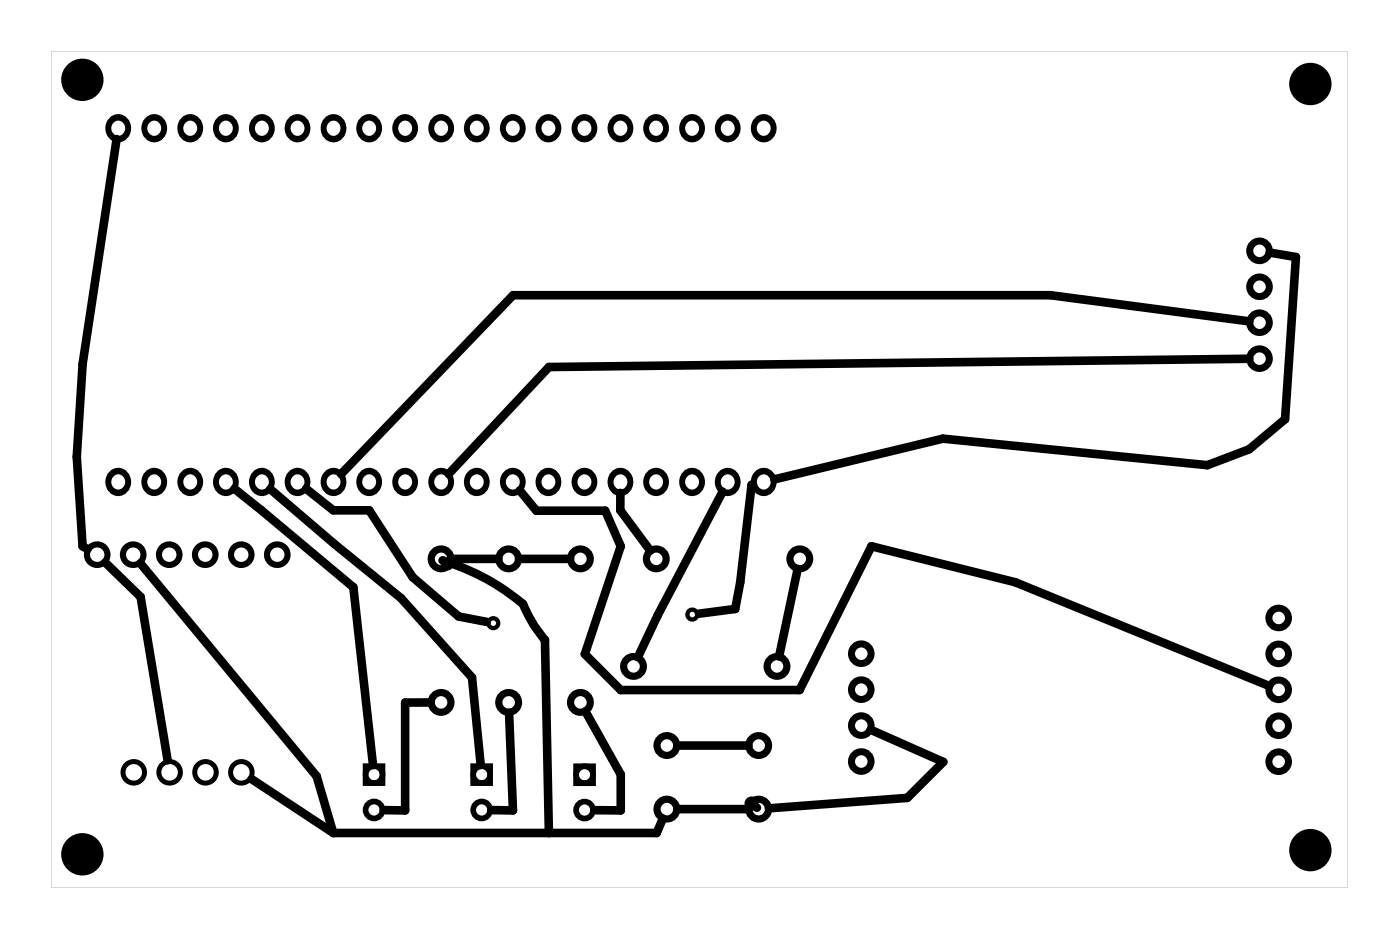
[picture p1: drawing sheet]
<svg xmlns="http://www.w3.org/2000/svg" width="99mm" height="66mm" viewBox="0 0 99 66" stroke-linecap="round" stroke-linejoin="round" font-family="sans-serif">
<path d="M3.6 3.6h91.8v59.2h-91.8zM3.6 3.6v59.2h91.8v-59.2z" fill="#000"/>
<g fill="none" stroke="#000" stroke-width=".3">
<circle cx="34.9" cy="44.1" r=".35"/>
<circle cx="49" cy="43.5" r=".35"/>
<circle cx="53.2" cy="56.9" r=".35"/>
</g>
<g fill="none" stroke="#000" stroke-width=".35">
<circle cx="9.5" cy="54.7" r=".76"/>
<circle cx="12" cy="54.7" r=".76"/>
<circle cx="14.6" cy="54.7" r=".76"/>
<circle cx="17.1" cy="54.7" r=".76"/>
</g>
<g fill="none" stroke="#000" stroke-width=".51">
<circle cx="31.2" cy="39.6" r=".7"/>
<circle cx="36" cy="39.6" r=".7"/>
<circle cx="41.1" cy="39.6" r=".7"/>
<circle cx="46.5" cy="39.6" r=".7"/>
<circle cx="56.6" cy="39.6" r=".7"/>
<circle cx="31.2" cy="49.7" r=".7"/>
<circle cx="36" cy="49.7" r=".7"/>
<circle cx="41.1" cy="49.7" r=".7"/>
<circle cx="44.9" cy="47.2" r=".7"/>
<circle cx="47.2" cy="57.3" r=".7"/>
<circle cx="47.2" cy="52.8" r=".7"/>
<circle cx="53.7" cy="57.3" r=".7"/>
<circle cx="53.7" cy="52.8" r=".7"/>
<circle cx="55" cy="47.2" r=".7"/>
</g>
<g fill="none" stroke="#000" stroke-width=".5">
<circle cx="89.2" cy="17.8" r=".69"/>
<circle cx="89.2" cy="25.4" r=".69"/>
<circle cx="89.2" cy="20.3" r=".69"/>
<circle cx="89.2" cy="22.8" r=".69"/>
<circle cx="61" cy="53.9" r=".69"/>
<circle cx="61" cy="48.8" r=".69"/>
<circle cx="61" cy="51.4" r=".69"/>
<circle cx="61" cy="46.3" r=".69"/>
<circle cx="90.5" cy="53.9" r=".69"/>
<circle cx="90.5" cy="51.4" r=".69"/>
<circle cx="90.5" cy="43.7" r=".69"/>
<circle cx="90.5" cy="46.3" r=".69"/>
<circle cx="90.5" cy="48.8" r=".69"/>
</g>
<g fill="none" stroke="#000" stroke-width=".43">
<circle cx="6.9" cy="39.3" r=".73"/>
<circle cx="9.4" cy="39.3" r=".73"/>
<circle cx="12" cy="39.3" r=".73"/>
<circle cx="14.5" cy="39.3" r=".73"/>
<circle cx="17.1" cy="39.3" r=".73"/>
<circle cx="19.6" cy="39.3" r=".73"/>
</g>
<g fill="#000">
<circle cx="5.8" cy="5.7" r="1.5"/>
<circle cx="92.8" cy="5.9" r="1.5"/>
<circle cx="5.8" cy="60.5" r="1.5"/>
<circle cx="92.8" cy="60.2" r="1.5"/>
</g>
<g fill="none" stroke="#000" stroke-width=".44">
<circle cx="8.4" cy="9.1" r=".73"/>
<circle cx="11" cy="9.1" r=".73"/>
<circle cx="13.5" cy="9.1" r=".73"/>
<circle cx="16" cy="9.1" r=".73"/>
<circle cx="18.6" cy="9.1" r=".73"/>
<circle cx="21.1" cy="9.1" r=".73"/>
<circle cx="23.6" cy="9.1" r=".73"/>
<circle cx="26.2" cy="9.1" r=".73"/>
<circle cx="28.7" cy="9.1" r=".73"/>
<circle cx="31.3" cy="9.1" r=".73"/>
<circle cx="33.8" cy="9.1" r=".73"/>
<circle cx="36.3" cy="9.1" r=".73"/>
<circle cx="38.9" cy="9.1" r=".73"/>
<circle cx="41.4" cy="9.1" r=".73"/>
<circle cx="44" cy="9.1" r=".73"/>
<circle cx="46.5" cy="9.1" r=".73"/>
<circle cx="49" cy="9.1" r=".73"/>
<circle cx="51.6" cy="9.1" r=".73"/>
<circle cx="54.1" cy="9.1" r=".73"/>
<circle cx="8.4" cy="34.1" r=".73"/>
<circle cx="11" cy="34.1" r=".73"/>
<circle cx="13.5" cy="34.1" r=".73"/>
<circle cx="16" cy="34.1" r=".73"/>
<circle cx="18.6" cy="34.1" r=".73"/>
<circle cx="21.1" cy="34.1" r=".73"/>
<circle cx="23.6" cy="34.1" r=".73"/>
<circle cx="26.2" cy="34.1" r=".73"/>
<circle cx="28.7" cy="34.1" r=".73"/>
<circle cx="31.3" cy="34.1" r=".73"/>
<circle cx="33.8" cy="34.1" r=".73"/>
<circle cx="36.3" cy="34.1" r=".73"/>
<circle cx="38.9" cy="34.1" r=".73"/>
<circle cx="41.4" cy="34.1" r=".73"/>
<circle cx="44" cy="34.1" r=".73"/>
<circle cx="46.5" cy="34.1" r=".73"/>
<circle cx="49" cy="34.1" r=".73"/>
<circle cx="51.6" cy="34.1" r=".73"/>
<circle cx="54.1" cy="34.1" r=".73"/>
</g>
<g fill="none" stroke="#000" stroke-width=".4">
<path d="M25.9 54.2h1.2v1.2h-1.2zM33.5 54.2h1.2v1.2h-1.2zM40.8 54.2h1.2v1.2h-1.2z"/>
<circle cx="26.5" cy="57.3" r=".6"/>
<circle cx="26.5" cy="54.8" r=".6"/>
<circle cx="34.1" cy="57.3" r=".6"/>
<circle cx="34.1" cy="54.8" r=".6"/>
<circle cx="41.4" cy="57.3" r=".6"/>
<circle cx="41.4" cy="54.8" r=".6"/>
</g>
<g fill="none" stroke="#000" stroke-width=".61">
<path d="M8.3 9.8l-2.5 16-.4 6.5 .4 6.4 .4 .2M89.9 17.9l1.9 .3-.8 11.5-2.6 2.1-2.9 1.1-18.7-1.9-12 2.9M7.5 39.8l2.5 2.4 1.9 11.6M9.9 39.9l12.5 15 1.2 4.1M16.6 34.6l8.4 7 1.4 12.6M19.1 34.6l4.6 3.9 4.7 3.8 5 5.7 .6 6.2M21.7 34.6l1.9 1.5h2.5l3.1 4.8 3.3 2.7 2 .4M32 39.6h3.3M36.7 39.6h3.7M36.8 34.7l1.2 1.4h4.9l1.1 2.6-2.6 7.6 2.6 2.5h12.6l5.1-10.1 10.2 2.5 18 7.4M43.9 34.9v1.2l2.1 2.9M51.2 34.8l-4.6 8.8-1.4 2.9"/>
<path d="M53.3 34.3h-.1l-.8 6.9-.3 1.9-2.6 .3M88.5 25.4l-49.6 .6-7.1 7.5M88.5 22.7l-14.1-1.8h-38.1l-12.1 12.7M17.8 55.1l5.8 3.9M30.5 49.7h-1.8v7.7l-1.5-.1M31.8 40.1l-.4-.4a16.2 16.2 0 0 1 5.6 3l.7 1.5 .9 1.1 .3 13.7M36 50.4l.3 7-1.5-.1M41.5 50.4l2.5 4.4v2.6l-1.9-.1M46.9 57.9l-.4 1.1h-22.9M47.9 57.3h5.1M47.9 52.8h5.1M53.1 56.8l.5 .4"/>
<path d="M56.5 40.3l-1.3 6.2M61.6 51.7l5.2 2.2-2.6 2.6-9.8 .7"/>
</g>
</svg>
